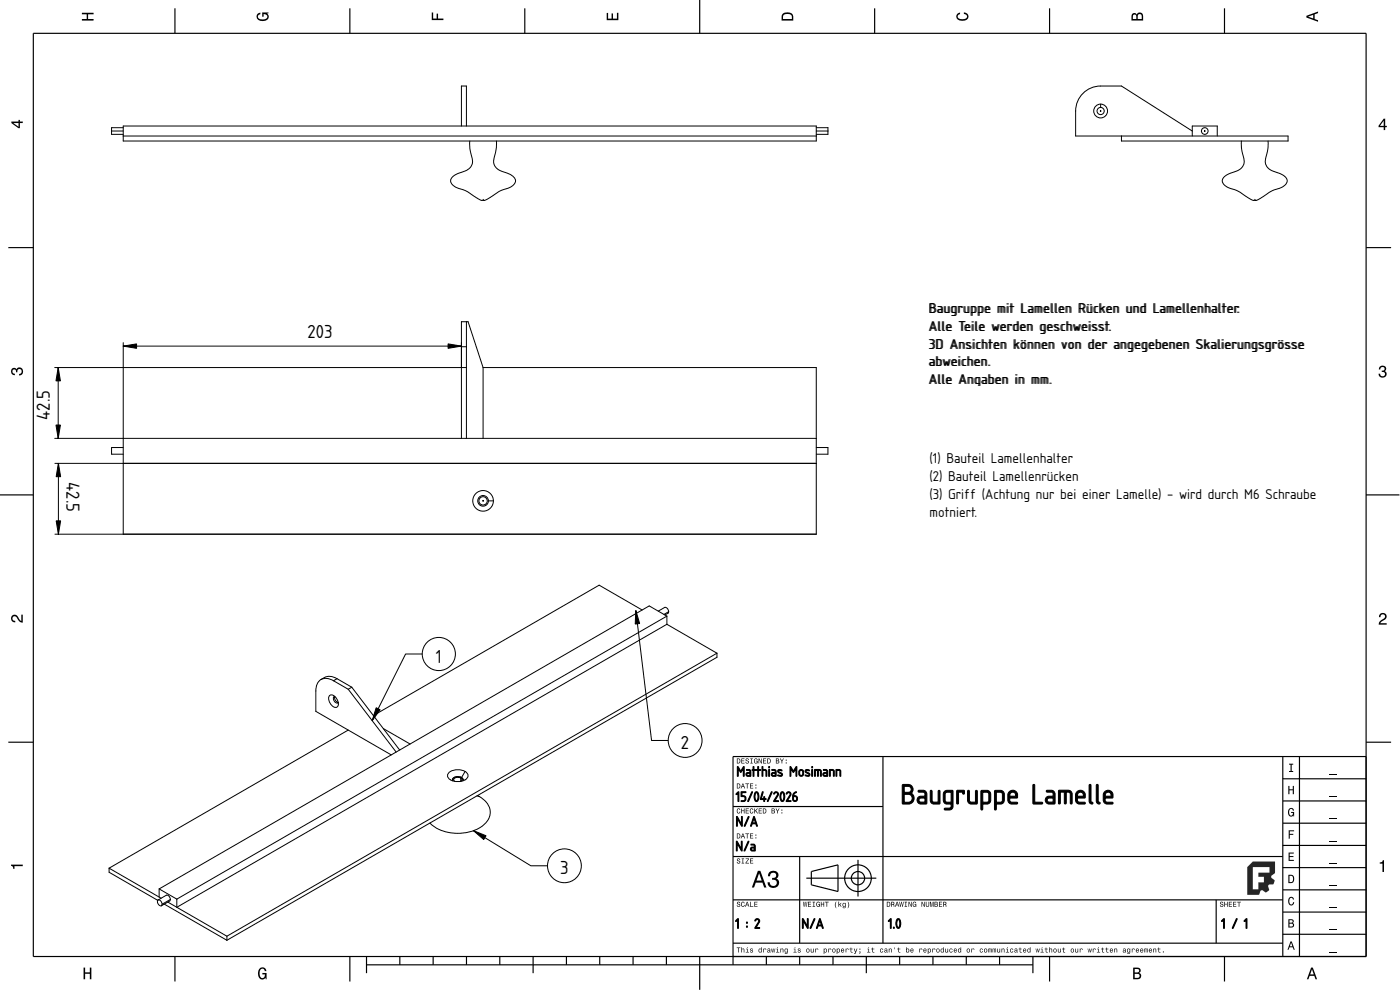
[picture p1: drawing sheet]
<svg xmlns="http://www.w3.org/2000/svg" width="420mm" height="297mm" viewBox="0 0 420 297" stroke-linecap="round" stroke-linejoin="round" font-family="sans-serif">
<defs><g id="words">
<g font-size="5.3">
<text x="92.3" y="101.4">203</text>
<text x="15" y="125.9" transform="rotate(-90 15 125.9)">42.5</text>
<text x="20" y="144.7" transform="rotate(90 20 144.7)">42.5</text>
<text x="130.8" y="198.8">1</text>
<text x="204.4" y="224.8">2</text>
<text x="168.1" y="262.4">3</text>
</g>
<g font-size="4">
<text x="278.6" y="93.9">Baugruppe mit LLaamellen Rücken uunndd LLaamellenhalter..</text>
<text x="278.9" y="93.9">Baugruppe mit</text>
<text x="310.5" y="93.9">mellen Rücken</text>
<text x="350.2" y="93.9">mellenhalter</text>
<text x="278.6" y="99.2">Alle Teile werden</text>
<text x="278.9" y="99.2">Alle Teile werden ggeesscchhweisst.</text>
<text x="322.1" y="99.2">weisst.</text>
<text x="278.6" y="104.6">3D Ansichten kköönnnneenn vvoonn ddeerr aannggeeggeebbeenneenn Skalierungsgrösse</text>
<text x="278.9" y="104.6">3D Ansichten</text>
<text x="359.1" y="104.6">Skalierungsgrösse</text>
<text x="278.6" y="110">abweichen.</text>
<text x="278.6" y="115.3">Alle Angaben iinn mm.</text>
<text x="278.9" y="115.3">Alle Angaben</text>
<text x="309.6" y="115.3">mm.</text>
<text x="278.9" y="139">(1) Bauteil Lamellenhalter</text>
<text x="278.9" y="144.4">(2) Bauteil Lamellenrücken</text>
<text x="278.9" y="149.8">(3) Griff (Achtung nur bei einer Lamelle) - wird durch M6 Schraube</text>
<text x="278.9" y="155.1">motniert.</text>
</g>
</g></defs>
<g fill="none" stroke="#000" stroke-width=".35">
<path d="M10 10h400v277h-400zM52.5 2.5v7.5M105 2.5v7.5M157.5 2.5v7.5M210 0v10M262.5 2.5v7.5M315 2.5v7.5M367.5 2.5v7.5M2.5 74.3h7.5M410 74.3h7.5M0 148.5h10M410 148.5h10"/>
<path d="M2.5 222.7h7.5M265 227v56M385 233.7h25M385 227v60M390 227v60M410 222.7h7.5M410 227h-190v62.5M220 257h165M220 242h45M240 257v26M257.5 258v11M385 253.7h25"/>
<path d="M385 247h25M385 240.3h25M220 270h165M242 263.5h21M243.5 261.5l8-2v8l-8-2zM365 270v13M385 273.7h25M385 267h25M385 260.3h25M52.5 287v7.5M105 287v7.5M110 289.5h200"/>
<path d="M110 287v5M120 287v2.5M130 287v2.5M140 287v2.5M150 287v2.5M160 287v5M170 287v2.5M180 287v2.5M190 287v2.5M200 287v2.5M210 287v10M220 283h165"/>
<path d="M230 287v2.5M240 287v2.5M250 287v2.5M260 287v5M270 287v2.5M280 287v2.5M290 287v2.5M300 287v2.5M310 287v5M315 287v7.5M367.5 287v7.5M385 280.3h25"/>
<circle cx="257.5" cy="263.5" r="4"/>
<circle cx="257.5" cy="263.5" r="2"/>
</g>
<g fill="#000">
<path d="M24.6 3.8h3.5v.5h-1.7v1.4h1.7v.5h-3.5v-.5h1.4v-1.4h-1.4z" fill-rule="evenodd"/>
<path d="M77.3 4.2l.8-.4v.5l-.3 .1a.68 .68 0 0 0-.4 .6 .68 .68 0 0 0 .4 .6 1.68 1.68 0 0 0 2.4-.6 .92 .92 0 0 0-1.1-.8v.8h-.4v-1.3h1.9v.3l-.5 .1 .4 .4a1.19 1.19 0 0 1-.9 1.7 1.9 1.9 0 0 1-2.6-1.3z" fill-rule="evenodd"/>
<path d="M129.6 3.8h.4v1.8h1v-1.5h.5v1.5h1.6v.4h-3.5z" fill-rule="evenodd"/>
<path d="M182.1 3.9h.4v1.7h1v-1.6h.5v1.6h1.2v-1.8h.4v2.3h-3.5z" fill-rule="evenodd"/>
<path d="M235 4a2.19 2.19 0 0 0-.4 2.2h3.5v-1.2a1.92 1.92 0 0 0-3.1-1zM235.3 4.4l.4-.2a1.44 1.44 0 0 1 2 .8v.7h-2.7l.1-1z" fill-rule="evenodd"/>
<path d="M287.3 4.2l.8-.4v.4l-.3 .1a.66 .66 0 0 0-.4 .6 .66 .66 0 0 0 .4 .6l.4 .2a1.59 1.59 0 0 0 2-.7 .9 .9 0 0 0-.9-.8v-.5a1.24 1.24 0 0 1 1.3 1.1 1.24 1.24 0 0 1-1 1.4 1.93 1.93 0 0 1-2.6-1.2z" fill-rule="evenodd"/>
<path d="M339.8 4.2l-.2 2h3.5v-1.4a.98 .98 0 0 0-.8-1 .98 .98 0 0 0-1.1 .6 .84 .84 0 0 0-1.4-.2zM340.1 4.5l.4-.1 .4 .1 .1 1.2h-1zM341.6 4.4l.4-.2a.57 .57 0 0 1 .7 .7v.8h-1.3z" fill-rule="evenodd"/>
<path d="M392.1 4.7v.6l3.5 1.2v-.4l-1.1-.4v-1.4l1.1-.4v-.4zM392.6 5l1.5-.5v1z" fill-rule="evenodd"/>
<path d="M3.4 36.5v.4l2.1 1.6h.5v-1.6h.8v-.4h-.8v-.5h-.4v.5zM4 36.9h1.6v1.1z" fill-rule="evenodd"/>
<path d="M415.3 35.6l-1.6 2.1v.5h1.6v.8h.4v-.8h.5v-.4h-.5v-2.2zM415.3 36.2v1.6h-1.1z" fill-rule="evenodd"/>
<path d="M3.6 110.6a.86 .86 0 0 1 1.4 .2 1.12 1.12 0 0 1 1.5-.4 1.12 1.12 0 0 1 .3 1.6l-.5 .6-.6 .1v-.5a.72 .72 0 0 0 .9-.7 .72 .72 0 0 0-.8-.7 .72 .72 0 0 0-.6 .9h-.4a.62 .62 0 0 0-.4-.8 .62 .62 0 0 0-.8 .4 .62 .62 0 0 0 .5 .8h.4l-.1 .5a1.17 1.17 0 0 1-1-.7 1.17 1.17 0 0 1 .2-1.3z" fill-rule="evenodd"/>
<path d="M414.1 110a1.01 1.01 0 0 1 1.5-.2 1.01 1.01 0 0 1 0 1.5 1.12 1.12 0 0 1 .4 1.6 1.12 1.12 0 0 1-1.6 .3l-.6-.6-.1-.5h.5a.72 .72 0 0 0 .6 .9 .72 .72 0 0 0 .8-.8 .72 .72 0 0 0-.9-.6v-.4a.62 .62 0 0 0 .8-.4 .62 .62 0 0 0-.5-.8 .62 .62 0 0 0-.7 .5l-.1 .4h-.4z" fill-rule="evenodd"/>
<path d="M3.6 184.7a1.22 1.22 0 0 1 2 .8l.8 .8v-1.9h.4v2.4a2.76 2.76 0 0 1-2-1.8 .69 .69 0 0 0-1.1 .5 .69 .69 0 0 0 .9 .8v.4a1.18 1.18 0 0 1-1.2-.6 1.18 1.18 0 0 1 .2-1.4z" fill-rule="evenodd"/>
<path d="M414.2 184.2a1.18 1.18 0 0 1 1.9 .3 1.18 1.18 0 0 1-1 1.7l-.8 .8h1.9v.4h-2.4a2.76 2.76 0 0 1 1.8-2 .69 .69 0 0 0-.5-1.1 .69 .69 0 0 0-.8 .9h-.5z" fill-rule="evenodd"/>
<path d="M221.1 227.6v1.5h.5a.77 .77 0 0 0 .6-.8 .77 .77 0 0 0-.6-.7zM221.3 227.8a.58 .58 0 0 1 .7 .5 .58 .58 0 0 1-.7 .6zM222.5 227.6v1.5h.9v-.2h-.7v-.5h.7v-.2h-.7v-.4h.7v-.2zM223.9 227.7a.6 .6 0 0 0 0 .6 .6 .6 0 0 0 .7 .2 .33 .33 0 0 1-.4 .5 .33 .33 0 0 1-.3-.4h-.2a.54 .54 0 0 0 .6 .6 .54 .54 0 0 0 .5-.7 .54 .54 0 0 0-.8-.4 .28 .28 0 0 1 .2-.4 .28 .28 0 0 1 .3 .3h.2v-.2l-.3-.2zM225.2 227.6v.2h.2v1.1h-.2v.2h.7v-.2h-.3v-1.1h.3v-.2zM226.4 227.7a.72 .72 0 0 0-.2 1 .72 .72 0 0 0 1 .3l.2 .1v-.8h-.6v.1h.4l-.2 .5a.52 .52 0 0 1-.6-.6 .52 .52 0 0 1 .7-.4l.3 .1-.3-.4zM227.7 227.6v1.5h.1v-1.3l.6 1.3h.2v-1.5h-.1v1.2l-.6-1.2zM229 227.6v1.5h.9v-.2h-.7v-.5h.7v-.2h-.7v-.4h.7v-.2zM230.3 227.6v1.5h.5a.77 .77 0 0 0 .5-.8 .77 .77 0 0 0-.5-.7zM230.5 227.8a.58 .58 0 0 1 .6 .5 .58 .58 0 0 1-.6 .6zM232.9 227.6v1.5h.5a.42 .42 0 0 0 .5-.3 .42 .42 0 0 0-.3-.5l.2-.2-.1-.4zM233.1 227.8h.3a.23 .23 0 0 1 .2 .2 .23 .23 0 0 1-.3 .2h-.2zM233.1 228.4h.3a.26 .26 0 0 1 .3 .2 .26 .26 0 0 1-.3 .3h-.3zM234.1 227.6l.5 .9v.6h.2v-.6l.5-.9h-.3l-.3 .7-.4-.7zM235.8 228.7v.4h.3v-.4zM235.8 227.9v.3h.3v-.3z" fill-rule="evenodd"/>
<path d="M221.1 235.1v1.5h.5a.77 .77 0 0 0 .6-.8 .77 .77 0 0 0-.6-.7zM221.3 235.3a.58 .58 0 0 1 .7 .5 .58 .58 0 0 1-.7 .6zM222.8 235.1l-.5 1.5h.2l.1-.5h.6l.2 .5h.2l-.5-1.5zM222.9 235.3l.3 .6h-.5zM223.7 235.1v.2h.4v1.3h.2v-1.3h.5v-.2zM225.1 235.1v1.5h.9v-.2h-.7v-.5h.7v-.2h-.7v-.4h.7v-.2zM226.7 236.2v.4h.3v-.4zM226.7 235.4v.3h.3v-.3z" fill-rule="evenodd"/>
<path d="M386.6 235.8h.4v1h1v-1h.3v2.5h-.3v-1.2h-1v1.2h-.4z" fill-rule="evenodd"/>
<path d="M386.9 229.1h1.2v.3h-.5v1.9h.5v.3h-1.2v-.3h.4v-1.9h-.4z" fill-rule="evenodd"/>
<path d="M3.3 259.4h3.5v.5h-2.5v.8h-.3a.77 .77 0 0 0-.7-.9z" fill-rule="evenodd"/>
<path d="M221.3 257.7a.6 .6 0 0 0 0 .6 .6 .6 0 0 0 .7 .3 .33 .33 0 0 1-.4 .4 .33 .33 0 0 1-.3-.4h-.2a.54 .54 0 0 0 .6 .6 .54 .54 0 0 0 .5-.7 .54 .54 0 0 0-.8-.4 .28 .28 0 0 1 .2-.4 .28 .28 0 0 1 .3 .3h.2v-.2l-.3-.2zM222.6 257.6v.2h.2v1.1h-.2v.2h.7v-.2h-.3v-1.1h.3v-.2zM223.8 257.6v.2h.8l-.9 1.3h1.1v-.2h-.9l.9-1.3zM225.1 257.6v1.5h.9v-.2h-.7v-.5h.7v-.2h-.7v-.4h.7v-.2z" fill-rule="evenodd"/>
<path d="M221.1 250.1v1.5h.5a.77 .77 0 0 0 .6-.8 .77 .77 0 0 0-.6-.7zM221.3 250.3a.58 .58 0 0 1 .7 .5 .58 .58 0 0 1-.7 .6zM222.8 250.1l-.5 1.5h.2l.1-.5h.6l.2 .5h.2l-.5-1.5zM222.9 250.3l.3 .6h-.5zM223.7 250.1v.2h.4v1.3h.2v-1.3h.5v-.2zM225.1 250.1v1.5h.9v-.2h-.7v-.5h.7v-.2h-.7v-.4h.7v-.2zM226.7 251.2v.4h.3v-.4zM226.7 250.4v.3h.3v-.3z" fill-rule="evenodd"/>
<path d="M221.3 242.7a.72 .72 0 0 0-.2 1 .72 .72 0 0 0 .9 .3l.2-.5-.4 .4a.56 .56 0 0 1-.5-.6 .56 .56 0 0 1 .6-.5l.3 .2-.4-.4zM222.4 242.6v1.5h.2v-.7h.6v.7h.2v-1.5h-.2v.6h-.6v-.6zM223.8 242.6v1.5h.9v-.2h-.7v-.5h.7v-.2h-.7v-.4h.7v-.2zM225.2 242.7a.72 .72 0 0 0-.2 1 .72 .72 0 0 0 .9 .3l.2-.5-.4 .4a.56 .56 0 0 1-.5-.6 .56 .56 0 0 1 .6-.5l.3 .2-.4-.4zM226.4 242.6v1.5h.2l.2-.8 .5 .8h.2l-.6-.9 .6-.6h-.3l-.6 .7v-.7zM227.7 242.6v1.5h.9v-.2h-.7v-.5h.7v-.2h-.7v-.4h.7v-.2zM228.9 242.6v1.5h.5a.77 .77 0 0 0 .6-.8 .77 .77 0 0 0-.6-.7zM229.1 242.7a.58 .58 0 0 1 .7 .6 .58 .58 0 0 1-.7 .6zM231.6 242.6v1.5h.5a.42 .42 0 0 0 .5-.3 .42 .42 0 0 0-.3-.5l.2-.3-.1-.3zM231.7 242.7h.4a.23 .23 0 0 1 .2 .3 .23 .23 0 0 1-.3 .2h-.3zM231.7 243.4h.4a.26 .26 0 0 1 .3 .2 .26 .26 0 0 1-.3 .3h-.4zM232.7 242.6l.6 .9v.6h.2v-.6l.5-.9h-.3l-.3 .7-.4-.7zM234.5 243.7v.4h.3v-.4zM234.5 242.9v.3h.3v-.3z" fill-rule="evenodd"/>
<path d="M386.7 255.8h1.6v.3h-1.2v.8h1.1v.3h-1.1v.8h1.2v.3h-1.6z" fill-rule="evenodd"/>
<path d="M386.7 249.1h1.7v.3h-1.3v.8h1v.3h-1v1.1h-.4z" fill-rule="evenodd"/>
<path d="M386.8 242.8a.85 .85 0 0 1 .9-.4 .85 .85 0 0 1 .7 .8h-.4l-.3-.5a1.04 1.04 0 0 0-.9 .9 1.04 1.04 0 0 0 .7 1.1l.4-.2 .1-.6h-.5v-.3h.9v1.4l-.3-.4-.4 .4a1.2 1.2 0 0 1-1.1-1.8z" fill-rule="evenodd"/>
<path d="M221.3 270.7a.6 .6 0 0 0 0 .6 .6 .6 0 0 0 .7 .3 .33 .33 0 0 1-.4 .4 .33 .33 0 0 1-.3-.4h-.2a.54 .54 0 0 0 .6 .6 .54 .54 0 0 0 .5-.7 .54 .54 0 0 0-.8-.4 .28 .28 0 0 1 .2-.4 .28 .28 0 0 1 .3 .3h.2v-.2l-.3-.2zM222.6 270.7a.72 .72 0 0 0-.2 1 .72 .72 0 0 0 .9 .3l.2-.5-.4 .4a.56 .56 0 0 1-.5-.6 .56 .56 0 0 1 .6-.5l.3 .2-.4-.4zM224.1 270.6l-.5 1.5h.2l.1-.5h.6l.2 .5h.2l-.5-1.5zM224.2 270.8l.3 .7h-.5zM225.1 270.6v1.5h1v-.2h-.8v-1.3zM226.4 270.6v1.5h.9v-.2h-.7v-.5h.7v-.2h-.7v-.4h.7v-.2z" fill-rule="evenodd"/>
<path d="M227.5 261.3l-1.9 5h.7l.5-1.5h2l.5 1.5h.7l-1.8-5zM227.8 262l.8 2.2h-1.5zM230.9 261.7l-.4 1.2h.6a.88 .88 0 0 1 .5-1.1 .88 .88 0 0 1 1.1 .4 .88 .88 0 0 1-.3 1.2h-.7v.6a1.03 1.03 0 0 1 1.4 .6 1.03 1.03 0 0 1-.7 1.3 1.03 1.03 0 0 1-1.3-.7l-.1-.5h-.7a1.68 1.68 0 0 0 2.2 1.7 1.68 1.68 0 0 0 .9-2.6l-.4-.2a1.29 1.29 0 0 0 .5-1.6 1.29 1.29 0 0 0-1.5-.7z" fill-rule="evenodd"/>
<path d="M241 270.6l.2 1.5h.2l.2-1.3 .3 1.3h.1l.3-1.5h-.2l-.2 1.2-.2-1.2h-.2l-.2 1.2-.2-1.2zM242.5 270.6v1.5h.9v-.2h-.7v-.5h.7v-.2h-.7v-.4h.7v-.2zM243.9 270.6v.2h.2v1.1h-.2v.2h.7v-.2h-.3v-1.1h.3v-.2zM245.1 270.7a.72 .72 0 0 0-.2 1 .72 .72 0 0 0 1 .3l.2 .1v-.8h-.6v.1h.4l-.2 .5a.52 .52 0 0 1-.6-.6 .52 .52 0 0 1 .7-.4l.3 .1-.3-.4zM246.3 270.6v1.5h.2v-.7h.6v.7h.2v-1.5h-.2v.6h-.6v-.6zM247.6 270.6v.2h.4v1.3h.2v-1.3h.5v-.2zM250.9 270.5a1.35 1.35 0 0 0 .1 2 1.84 1.84 0 0 1 0-2zM251.6 270.5v1.6h.2l.2-.6 .4 .6h.2l-.5-.8 .5-.4-.8 .5v-.9zM253 271a.55 .55 0 0 0-.2 .8 .55 .55 0 0 0 .8 .1 .41 .41 0 0 1-.2 .4 .41 .41 0 0 1-.5-.1 .47 .47 0 0 0 .5 .3 .47 .47 0 0 0 .4-.5v-1.1l-.2 .2-.3-.2zM253.1 271.2l.1-.1a.39 .39 0 0 1 .4 .4 .39 .39 0 0 1-.5 .3zM254.4 270.5a1.85 1.85 0 0 1 0 2 1.22 1.22 0 0 0 0-2z" fill-rule="evenodd"/>
<path d="M266.1 270.6v1.5h.5a.77 .77 0 0 0 .6-.8 .77 .77 0 0 0-.6-.7zM266.3 270.8a.58 .58 0 0 1 .7 .5 .58 .58 0 0 1-.7 .6zM267.5 270.6v1.5h.2v-.7a.45 .45 0 0 1 .5 .2 .45 .45 0 0 1 0 .5l.3-.1-.3-.7a.42 .42 0 0 0 .2-.4 .42 .42 0 0 0-.4-.3zM267.7 270.8h.2a.26 .26 0 0 1 .3 .2 .26 .26 0 0 1-.3 .3h-.2zM269.1 270.6l-.5 1.5h.2l.1-.5h.6l.2 .5h.2l-.5-1.5zM269.2 270.8l.3 .6h-.5zM269.9 270.6l.2 1.5h.2l.2-1.3 .3 1.3h.1l.3-1.5h-.2l-.1 1.2-.3-1.2h-.1l-.3 1.2-.1-1.2zM271.5 270.6v.2h.2v1.1h-.2v.2h.7v-.2h-.3v-1.1h.3v-.2zM272.7 270.6v1.5h.1v-1.3l.6 1.3h.2v-1.5h-.1v1.2l-.6-1.2zM274 270.7a.72 .72 0 0 0-.2 1 .72 .72 0 0 0 1 .3l.2 .1v-.8h-.6v.1h.4l-.2 .5a.52 .52 0 0 1-.6-.6 .52 .52 0 0 1 .7-.4l.3 .1-.3-.4zM276.6 270.6v1.5h.1v-1.3l.6 1.3h.2v-1.5h-.1v1.2l-.6-1.2zM277.8 270.6v.9a.52 .52 0 0 0 .6 .6 .52 .52 0 0 0 .5-.6v-.9h-.2v.9a.33 .33 0 0 1-.3 .4 .33 .33 0 0 1-.4-.4v-.9zM279.1 270.6v1.5h.2v-1.4l.3 1.4h.1l.3-1.4v1.4h.2v-1.5h-.3l-.2 1.3-.3-1.3zM280.5 270.6v1.5h.5a.42 .42 0 0 0 .5-.3 .42 .42 0 0 0-.3-.5l.2-.2-.1-.4zM280.7 270.8h.3a.23 .23 0 0 1 .2 .2 .23 .23 0 0 1-.3 .2h-.2zM280.7 271.4h.3a.26 .26 0 0 1 .3 .2 .26 .26 0 0 1-.3 .3h-.3zM281.8 270.6v1.5h1v-.2h-.8v-.5h.7v-.2h-.7v-.4h.7v-.2zM283.1 270.6v1.5h.2v-.7a.45 .45 0 0 1 .5 .2 .45 .45 0 0 1 .1 .5l.2-.1-.3-.7a.42 .42 0 0 0 .2-.4 .42 .42 0 0 0-.4-.3zM283.3 270.8h.2a.26 .26 0 0 1 .3 .2 .26 .26 0 0 1-.3 .3h-.2z" fill-rule="evenodd"/>
<path d="M366.3 270.7a.6 .6 0 0 0 0 .6 .6 .6 0 0 0 .7 .3 .33 .33 0 0 1-.4 .4 .33 .33 0 0 1-.3-.4h-.2a.54 .54 0 0 0 .6 .6 .54 .54 0 0 0 .5-.7 .54 .54 0 0 0-.8-.4 .28 .28 0 0 1 .2-.4 .28 .28 0 0 1 .3 .3h.2v-.2l-.3-.2zM367.4 270.6v1.5h.2v-.7h.6v.7h.2v-1.5h-.2v.6h-.6v-.6zM368.8 270.6v1.5h.9v-.2h-.7v-.5h.7v-.2h-.7v-.4h.7v-.2zM370.1 270.6v1.5h.9v-.2h-.7v-.5h.7v-.2h-.7v-.4h.7v-.2zM371.3 270.6v.2h.4v1.3h.2v-1.3h.5v-.2z" fill-rule="evenodd"/>
<path d="M386.7 262.5v2.5h.8a1.28 1.28 0 0 0 1-1.3 1.28 1.28 0 0 0-1-1.2zM387 262.8a.96 .96 0 0 1 1.1 .9 .96 .96 0 0 1-1.1 1z" fill-rule="evenodd"/>
<path d="M386.7 275.8v2.5h.9a.7 .7 0 0 0 .8-.5 .7 .7 0 0 0-.5-.8l.4-.6a.62 .62 0 0 0-.8-.6zM387 276.1h.5a.38 .38 0 0 1 .4 .4 .38 .38 0 0 1-.4 .3h-.5zM387 277.1h.5a.44 .44 0 0 1 .5 .5 .44 .44 0 0 1-.4 .4h-.6z" fill-rule="evenodd"/>
<path d="M386.8 269.4a.85 .85 0 0 1 1-.3 .85 .85 0 0 1 .6 .8h-.4l-.3-.5a1.05 1.05 0 0 0-.8 .9 1.05 1.05 0 0 0 .6 1.1l.4-.2 .2-.5h.3a.89 .89 0 0 1-.7 1 .89 .89 0 0 1-1-.8z" fill-rule="evenodd"/>
<path d="M414.1 258.8a.77 .77 0 0 0 .9-.7h.4v3.5h-.5v-2.5h-.8z" fill-rule="evenodd"/>
<path d="M25.1 290.3h.4v1.4h1.5v-1.4h.4v3.5h-.4v-1.6h-1.5v1.6h-.4z" fill-rule="evenodd"/>
<path d="M77.8 290.7a1.19 1.19 0 0 1 1.3-.4 1.19 1.19 0 0 1 .9 1.1h-.5l-.1-.3a.68 .68 0 0 0-.6-.5 .68 .68 0 0 0-.7 .4 1.68 1.68 0 0 0 .6 2.5 .92 .92 0 0 0 .8-1.1h-.8v-.5h1.3v1.9h-.2l-.1-.5-.4 .5a1.19 1.19 0 0 1-1.8-1v-1.5z" fill-rule="evenodd"/>
<path d="M221.1 284.3v.2h.4v1.3h.2v-1.3h.5v-.2zM222.5 284.2v1.6h.2v-.8l.3-.3 .2 .2v.9h.2v-.8a.38 .38 0 0 0-.3-.4 .38 .38 0 0 0-.4 .2v-.6zM223.9 284.7l.3 .1v.8l-.4 .2h1l-.4-.2v-.9zM224.2 284.2l.2 .2zM225.2 284.7v.4l.6 .3a.26 .26 0 0 1-.2 .3 .26 .26 0 0 1-.3-.3h-.2a.42 .42 0 0 0 .6 .4 .42 .42 0 0 0 .1-.7l-.5-.2 .2-.2 .5 .2-.1-.2zM227.8 284.7a.54 .54 0 0 0-.2 .8 .54 .54 0 0 0 .8 .1l.2 .2v-1.6h-.2v.6l-.3-.2zM227.9 284.9l.1-.1a.39 .39 0 0 1 .4 .4 .39 .39 0 0 1-.5 .3zM229.1 284.6v1.2h.2v-1l.7 .2a.38 .38 0 0 0-.3-.4 .38 .38 0 0 0-.5 .2zM230.4 284.7l-.1 .3 .5-.2 .1 .3a.42 .42 0 0 0-.6 .1 .42 .42 0 0 0 .3 .6l.7-.2-.2-.9zM230.5 285.4a.25 .25 0 0 1 .5 0 .25 .25 0 0 1-.5 0zM231.4 284.6l.3 1.2h.2l.2-1 .1 1h.2l.3-1.2h-.2l-.2 1-.2-1h-.1l-.2 1-.2-1zM233 284.7l.3 .1v.8l-.4 .2h1l-.4-.2v-.9zM233.3 284.2l.2 .2zM234.2 284.6v1.2h.2v-.8l.3-.3 .2 .2v.9h.2v-.8a.38 .38 0 0 0-.3-.4 .38 .38 0 0 0-.4 .2zM235.6 284.7a.55 .55 0 0 0-.2 .8 .55 .55 0 0 0 .8 .1 .41 .41 0 0 1-.2 .5 .41 .41 0 0 1-.5-.2 .47 .47 0 0 0 .5 .3 .47 .47 0 0 0 .4-.5v-1.1l-.2 .2-.3-.2zM235.7 284.9l.1-.1a.39 .39 0 0 1 .4 .4 .39 .39 0 0 1-.5 .3zM238.2 284.7l.3 .1v.8l-.4 .2h1l-.4-.2v-.9zM238.5 284.2l.2 .2zM239.5 284.7v.4l.6 .3a.26 .26 0 0 1-.2 .3 .26 .26 0 0 1-.3-.3h-.2a.42 .42 0 0 0 .6 .4 .42 .42 0 0 0 .1-.7l-.5-.2 .3-.2 .4 .2-.1-.2zM242 285.2a.57 .57 0 0 0 1.1 0 .57 .57 0 0 0-1.1 0zM242.2 284.9l.1-.1a.4 .4 0 0 1 .5 .4 .4 .4 0 0 1-.6 .3zM243.3 284.6v.8a.38 .38 0 0 0 .3 .4 .38 .38 0 0 0 .4-.2l.2 .2v-1.2h-.2v.8l-.3 .2-.2-.1v-.9zM244.7 284.6v1.2h.2l.1-1 .6 .2a.38 .38 0 0 0-.3-.4 .38 .38 0 0 0-.4 .2zM247.2 284.6v1.6h.2l.1-.5a.53 .53 0 0 0 .7-.5 .53 .53 0 0 0-.8-.4zM247.5 284.9l.1-.1a.39 .39 0 0 1 .4 .4 .39 .39 0 0 1-.5 .3zM248.6 284.6v1.2h.2l.1-1 .6 .2a.38 .38 0 0 0-.3-.4 .38 .38 0 0 0-.4 .2zM249.8 285.2a.57 .57 0 0 0 1.1 0 .57 .57 0 0 0-1.1 0zM250 284.9l.1-.1a.4 .4 0 0 1 .5 .4 .4 .4 0 0 1-.6 .3zM251.1 284.6v1.6h.2l.1-.5a.53 .53 0 0 0 .7-.5 .53 .53 0 0 0-.8-.4zM251.4 284.9l.1-.1a.39 .39 0 0 1 .4 .4 .39 .39 0 0 1-.5 .3zM252.5 284.7a.57 .57 0 0 0-.1 .9 .57 .57 0 0 0 .9 0v-.2l-.5 .2-.2-.3h.7l-.1-.6-.3-.1zM252.7 284.8h.3l.2 .3h-.6zM253.8 284.6v1.2h.2l.1-1 .6 .2a.38 .38 0 0 0-.3-.4 .38 .38 0 0 0-.4 .2zM255.3 284.3v.4l-.4 .1h.4l.1 .9 .5 .1-.4-.4v-.6h.4v-.1h-.4v-.4zM256.2 284.6l.5 1.2-.4 .4h.3l.7-1.6h-.2l-.3 1-.4-1zM257.9 284.6v.3h.3v-.3zM257.9 285.5l.2 .3-.2 .4 .3-.4v-.3zM260.3 284.7l.3 .1v.8l-.4 .2h1l-.4-.2v-.9zM260.6 284.2l.2 .2zM261.8 284.3v.4l-.3 .1h.3l.1 .9 .5 .1-.4-.4v-.6h.4v-.1h-.4v-.4zM264.2 284.7a.57 .57 0 0 0 0 .9 .57 .57 0 0 0 .8 0l-.1-.2a.32 .32 0 0 1-.5 0 .32 .32 0 0 1 0-.4 .32 .32 0 0 1 .5 0h.2l-.3-.4zM265.6 284.7l-.2 .3 .6-.2 .1 .3a.42 .42 0 0 0-.7 .1 .42 .42 0 0 0 .3 .6l.7-.2-.2-.9zM265.6 285.4a.25 .25 0 0 1 .5 0 .25 .25 0 0 1-.5 0zM266.7 284.6v1.2h.2v-.8l.3-.3 .2 .2v.9h.2v-.8a.38 .38 0 0 0-.2-.4 .38 .38 0 0 0-.5 .2zM268.4 284.2l.2 .6zM269.6 284.3v.4l-.3 .1h.3l.1 .9 .5 .1-.4-.4v-.6h.4v-.1h-.4v-.4zM271.9 284.2v1.6l.2-.2a.5 .5 0 0 0 .8-.4 .5 .5 0 0 0-.8-.4v-.6zM272.2 284.9l.1-.1a.39 .39 0 0 1 .4 .4 .39 .39 0 0 1-.5 .3zM273.3 284.7a.57 .57 0 0 0-.1 .9 .57 .57 0 0 0 .9 0v-.2l-.5 .2-.2-.3h.8l-.2-.6-.3-.1zM273.5 284.8h.3l.2 .3h-.6zM275.9 284.6v1.2h.2l.1-1 .6 .2a.38 .38 0 0 0-.3-.4 .38 .38 0 0 0-.4 .2zM277.2 284.7a.57 .57 0 0 0 0 .9 .57 .57 0 0 0 .8 0l.1-.2-.6 .2-.2-.3h.8l-.2-.6-.3-.1zM277.4 284.8h.3l.2 .3h-.6zM278.4 284.6v1.6h.2l.1-.5a.53 .53 0 0 0 .8-.5 .53 .53 0 0 0-.9-.4zM278.7 284.9l.1-.1a.39 .39 0 0 1 .4 .4 .39 .39 0 0 1-.5 .3zM279.8 284.6v1.2h.2l.1-1 .6 .2a.38 .38 0 0 0-.3-.4 .38 .38 0 0 0-.4 .2zM281 285.2a.57 .57 0 0 0 1.1 0 .57 .57 0 0 0-1.1 0zM281.3 284.9l.1-.1a.4 .4 0 0 1 .4 .4 .4 .4 0 0 1-.5 .3zM282.4 284.7a.54 .54 0 0 0-.1 .8 .54 .54 0 0 0 .8 .1l.1 .2v-1.6h-.1v.6l-.4-.2zM282.6 284.9v-.1a.39 .39 0 0 1 .5 .4 .39 .39 0 0 1-.5 .3zM283.6 284.6v.8a.38 .38 0 0 0 .3 .4 .38 .38 0 0 0 .5-.2l.1 .2v-1.2h-.1l-.1 .8-.3 .2-.2-.1v-.9zM285 284.7a.57 .57 0 0 0 0 .9 .57 .57 0 0 0 .8 0l-.1-.2a.32 .32 0 0 1-.5 0 .32 .32 0 0 1 0-.4 .32 .32 0 0 1 .5 0h.2l-.3-.4zM286.3 284.7a.57 .57 0 0 0 0 .9 .57 .57 0 0 0 .8 0l.1-.2-.6 .2-.2-.3h.8l-.2-.6-.3-.1zM286.5 284.8h.3l.2 .3h-.6zM287.6 284.7a.54 .54 0 0 0-.1 .8 .54 .54 0 0 0 .8 .1l.2 .2v-1.6h-.2v.6l-.4-.2zM287.8 284.9v-.1a.39 .39 0 0 1 .5 .4 .39 .39 0 0 1-.5 .3zM290.1 285.2a.57 .57 0 0 0 1.1 0 .57 .57 0 0 0-1.1 0zM290.4 284.9l.1-.1a.4 .4 0 0 1 .4 .4 .4 .4 0 0 1-.5 .3zM291.5 284.6v1.2h.2l.1-1 .6 .2a.38 .38 0 0 0-.3-.4 .38 .38 0 0 0-.4 .2zM294.2 284.7a.57 .57 0 0 0-.1 .9 .57 .57 0 0 0 .8 0l-.1-.2a.32 .32 0 0 1-.5 0 .32 .32 0 0 1 0-.4 .32 .32 0 0 1 .5 0h.2l-.3-.4zM295.3 285.2a.57 .57 0 0 0 1.1 0 .57 .57 0 0 0-1.1 0zM295.6 284.9l.1-.1a.4 .4 0 0 1 .4 .4 .4 .4 0 0 1-.5 .3zM296.6 284.6v1.2h.2l.1-1.1 .1 1.1h.2l.2-1.1 .1 1.1h.1l-.1-1.2zM297.9 284.6v1.2h.2l.1-1.1 .1 1.1h.2l.2-1.1 .1 1.1h.1l-.1-1.2zM299.3 284.6v.8a.38 .38 0 0 0 .2 .4 .38 .38 0 0 0 .5-.2l.2 .2v-1.2h-.2l-.1 .8-.2 .2-.2-.1-.1-.9zM300.6 284.6v1.2h.2v-.8l.3-.3 .2 .2v.9h.2v-.8a.38 .38 0 0 0-.3-.4 .38 .38 0 0 0-.5 .2zM302 284.7l.3 .1v.8l-.4 .2h.9l-.4-.2v-.9zM302.3 284.2l.2 .2zM303.3 284.7a.57 .57 0 0 0-.1 .9 .57 .57 0 0 0 .9 0l-.2-.2a.32 .32 0 0 1-.5 0 .32 .32 0 0 1 0-.4 .32 .32 0 0 1 .5 0h.2l-.3-.4zM304.6 284.7l-.1 .3 .2-.2a.23 .23 0 0 1 .3-.1 .23 .23 0 0 1 .1 .4 .42 .42 0 0 0-.6 .1 .42 .42 0 0 0 .3 .6l.6-.2-.2-.9zM304.6 285.4a.25 .25 0 0 1 .5 0 .25 .25 0 0 1-.5 0zM306 284.3v.4l-.3 .1h.3l.1 .9 .5 .1-.4-.4v-.6h.4v-.1h-.4v-.4zM307.2 284.7a.57 .57 0 0 0-.1 .9 .57 .57 0 0 0 .8 0l.1-.2-.6 .2-.2-.3h.8l-.1-.6-.4-.1zM307.3 284.8h.3l.2 .3h-.6zM308.4 284.7a.54 .54 0 0 0-.1 .8 .54 .54 0 0 0 .8 .1l.2 .2v-1.6h-.2v.6l-.4-.2zM308.6 284.9l.1-.1a.39 .39 0 0 1 .4 .4 .39 .39 0 0 1-.5 .3zM310.8 284.6l.3 1.2h.1l.2-1 .2 1h.2l.3-1.2h-.2l-.2 1-.2-1h-.2l-.1 1-.2-1zM312.4 284.7l.3 .1v.8l-.4 .2h.9l-.3-.2v-.9zM312.7 284.2l.2 .2zM313.8 284.3v.4l-.3 .1h.3l.1 .9 .6 .1-.5-.4v-.6h.5v-.1h-.5v-.4zM314.9 284.2v1.6h.2v-.8l.3-.3 .2 .2v.9h.2v-.8a.38 .38 0 0 0-.3-.4 .38 .38 0 0 0-.4 .2v-.6zM316.1 285.2a.6 .6 0 0 0 1.2 0 .6 .6 0 0 0-1.2 0zM316.4 284.9l.1-.1a.4 .4 0 0 1 .4 .4 .4 .4 0 0 1-.5 .3zM317.5 284.6v.8a.38 .38 0 0 0 .2 .4 .38 .38 0 0 0 .5-.2l.2 .2v-1.2h-.2v.8l-.3 .2-.2-.1v-.9zM319 284.3v.4l-.3 .1h.3l.1 .9 .6 .1-.5-.4v-.6h.5v-.1h-.5v-.4zM321.3 285.2a.6 .6 0 0 0 1.2 0 .6 .6 0 0 0-1.2 0zM321.6 284.9l.1-.1a.4 .4 0 0 1 .4 .4 .4 .4 0 0 1-.5 .3zM322.7 284.6v.8a.38 .38 0 0 0 .2 .4 .38 .38 0 0 0 .5-.2l.2 .2v-1.2h-.2v.8l-.3 .2-.2-.1v-.9zM324.1 284.6v1.2h.1l.1-1 .7 .2a.38 .38 0 0 0-.3-.4 .38 .38 0 0 0-.5 .2zM326.4 284.6l.3 1.2h.2l.1-1 .2 1h.2l.3-1.2h-.2l-.2 1-.2-1h-.2l-.1 1-.2-1zM328 284.6v1.2h.1l.1-1 .7 .2a.38 .38 0 0 0-.3-.4 .38 .38 0 0 0-.5 .2zM329.3 284.7l.3 .1v.8l-.4 .2h1l-.4-.2v-.9zM329.6 284.2l.2 .2zM330.7 284.3v.4l-.3 .1h.3l.1 .9 .6 .1-.5-.4v-.6h.5v-.1h-.5v-.4zM332 284.3v.4l-.3 .1h.3l.1 .9 .6 .1-.5-.4v-.6h.5v-.1h-.5v-.4zM333.2 284.7a.57 .57 0 0 0-.1 .9 .57 .57 0 0 0 .8 0l.1-.2-.6 .2-.1-.3h.7l-.1-.6-.4-.1zM333.3 284.8h.4l.1 .3h-.5zM334.4 284.6v1.2h.2v-.8l.3-.3 .2 .2v.9h.2v-.8a.38 .38 0 0 0-.3-.4 .38 .38 0 0 0-.4 .2zM337.1 284.7l-.1 .3 .2-.2a.23 .23 0 0 1 .4-.1 .23 .23 0 0 1 0 .4 .42 .42 0 0 0-.6 .1 .42 .42 0 0 0 .3 .6l.7-.2-.3-.9zM337.2 285.4a.25 .25 0 0 1 .5 0 .25 .25 0 0 1-.5 0zM338.3 284.7a.55 .55 0 0 0-.1 .8 .55 .55 0 0 0 .8 .1 .41 .41 0 0 1-.2 .5 .41 .41 0 0 1-.5-.2 .47 .47 0 0 0 .5 .3 .47 .47 0 0 0 .4-.5v-1.1l-.2 .2-.3-.2zM338.5 284.9l.1-.1a.39 .39 0 0 1 .4 .4 .39 .39 0 0 1-.5 .3zM339.7 284.6v1.2h.2v-1l.7 .2a.38 .38 0 0 0-.3-.4 .38 .38 0 0 0-.5 .2zM341 284.7a.57 .57 0 0 0-.1 .9 .57 .57 0 0 0 .8 0l.1-.2-.6 .2-.1-.3h.7l-.1-.6-.4-.1zM341.1 284.8h.4l.1 .3h-.5zM342.3 284.7a.57 .57 0 0 0-.1 .9 .57 .57 0 0 0 .8 0l.1-.2-.6 .2-.1-.3h.7l-.1-.6-.4-.1zM342.4 284.8h.4l.1 .3h-.5zM343.4 284.6v1.2h.2l.2-1.1 .1 1.1h.1l.2-1.1 .1 1.1h.2l-.1-1.2zM344.9 284.7a.57 .57 0 0 0-.1 .9 .57 .57 0 0 0 .8 0l.1-.2-.6 .2-.1-.3h.7l-.1-.6-.4-.1zM345 284.8h.4l.1 .3h-.5zM346.1 284.6v1.2h.2v-.8l.3-.3 .2 .2v.9h.2v-.8a.38 .38 0 0 0-.3-.4 .38 .38 0 0 0-.4 .2zM347.7 284.3v.4l-.4 .1h.4v.9l.6 .1-.5-.4v-.6h.5v-.1h-.5v-.4zM349 285.5v.3h.3v-.3z" fill-rule="evenodd"/>
<path d="M340.1 290.3v3.5h1.3a.98 .98 0 0 0 1.1-.7 .98 .98 0 0 0-.6-1.2 .86 .86 0 0 0 .4-1 .86 .86 0 0 0-1-.6zM340.5 290.7h.8a.53 .53 0 0 1 .6 .6 .53 .53 0 0 1-.7 .5h-.7zM340.5 292.2h.8a.61 .61 0 0 1 .7 .6 .61 .61 0 0 1-.7 .6h-.8z" fill-rule="evenodd"/>
<path d="M387.3 282.5l-.9 2.5h.3l.3-.8h1l.2 .8h.4l-.9-2.5zM387.5 282.8l.4 1.1h-.8z" fill-rule="evenodd"/>
<path d="M393.5 290.3l-1.3 3.5h.5l.3-1h1.4l.4 1h.5l-1.3-3.5zM393.7 290.8l.6 1.6h-1.1z" fill-rule="evenodd"/>
</g>
<path d="M398.9 239h2.2M398.9 232.4h2.2M398.9 259h2.2M398.9 252.4h2.2M398.9 245.7h2.2M398.9 279h2.2M398.9 272.4h2.2M398.9 265.7h2.2M398.9 285.7h2.2" fill="none" stroke="#000" stroke-width=".3"/>
<path d="M374.3 260.2v8.3h3.4l.7-1.3 .4-.1 1.1 .7 .9-.6-.2-1.5 .3-.3 1.2-.1 .4-1-.1-.3-.9-.7v-.3l1.1-1 .1-3.5h-6.7zM376 260.2h5v1.6h-3.3v1.3h1.6v1.6h-1.6v2.1h-1.7z" fill-rule="evenodd" fill="#212529"/>
<g fill="#000" stroke="#000" stroke-width=".3">
<path d="M221.5 237.6l.3 .1-.2 2.8-.1-2.5-.4 .4-.2-.1zM222.4 237.6l1.5 .1-1.2 .1v.9a.92 .92 0 0 1 1.1 .7 .92 .92 0 0 1-.6 1.1l-.8-.1 .7-.2a.61 .61 0 0 0 .5-.6 .61 .61 0 0 0-.5-.6h-.7zM225.6 237.6l.2 .2-1.1 2.6-.3 .1zM226.9 237.9l-.3 1.1a.98 .98 0 0 0 .6 1.2l.3-1.2a.95 .95 0 0 0-.6-1.1zM226.7 237.7a.77 .77 0 0 1 .9 .1 .77 .77 0 0 1 .1 .9l.1 .3a1.17 1.17 0 0 1-.9 1.5l-.4-.5-.2-.8zM228.8 237.6l.2 .1-.5 1.9h.7l.2-.6 .1 .6 .4 .2-.4 .1-.2 .6-.1-.6-1-.1zM231.5 237.6l.2 .2-1.1 2.6-.3 .1zM232.4 237.8a.74 .74 0 0 1 1-.1 .74 .74 0 0 1 .1 1l-.9 1.5h.9l.1 .3h-1.4l1.1-1.9a.51 .51 0 0 0-.3-.8 .51 .51 0 0 0-.7 .5l-.1-.2zM234.7 237.9l-.4 1.1a.98 .98 0 0 0 .6 1.2l.3-1.2a.95 .95 0 0 0-.5-1.1zM234.5 237.7a.77 .77 0 0 1 .8 .1 .77 .77 0 0 1 .2 .9v.3a1.17 1.17 0 0 1-.9 1.5l-.3-.5-.2-.8zM236.1 237.8a.74 .74 0 0 1 1-.1 .74 .74 0 0 1 .2 1l-1 1.5h1l.1 .3h-1.4l1-1.9a.51 .51 0 0 0-.2-.8 .51 .51 0 0 0-.7 .5l-.2-.2zM238.2 238l.6-.4 .2 .2a.9 .9 0 0 0-.7 .9 .85 .85 0 0 1 1.1 .4 .85 .85 0 0 1-.4 1.2 .85 .85 0 0 1-1.1-.3v-.2a2.08 2.08 0 0 1 .3-1.8zM238.2 239v.8a.45 .45 0 0 0 .4 .4 .45 .45 0 0 0 .5-.4l-.2-.6z"/>
<path d="M221.3 230l.2 .1 .8 1.2 .8-1.2 .2-.1v2.9l-.2-.1v-2.1l-.8 1.1-.7-1.1v2.1l-.3 .1zM224.2 232.1l.1 .5 .7 .1v-.7zM224.1 230.9h.8l.4 .5v1.5h-.9a.59 .59 0 0 1-.5-.6 .59 .59 0 0 1 .5-.5h.6v-.5l-.9-.2zM226 230l.3 .2v.7l.6 .1-.6 .2-.2 1.7-.1-1.7-.3-.2 .3-.1zM227.4 230l.3 .2v.7l.6 .1-.6 .2-.2 1.7-.1-1.7-.3-.2 .3-.1zM228.7 230h.2l.1 .9h.7l.4 .3v1.7l-.2-.1-.1-1.5-.3-.1h-.5v1.6l-.3 .1zM230.7 230.9l.3 .1-.2 1.9zM230.7 230.2a.19 .19 0 0 1 .3 0 .19 .19 0 0 1-.3 0zM231.8 232.1l.1 .5 .7 .1v-.7zM231.7 230.9h.8l.4 .5v1.5h-.9a.59 .59 0 0 1-.5-.6 .59 .59 0 0 1 .5-.5h.6v-.5l-.9-.2zM233.5 231a.7 .7 0 0 1 1.2 .3h-.2a.45 .45 0 0 0-.5-.2 .45 .45 0 0 0-.3 .4l.8 .4a.6 .6 0 0 1 .2 .9 .6 .6 0 0 1-.9 .1l-.4-.2 .2-.2a.52 .52 0 0 0 .5 .2 .52 .52 0 0 0 .4-.4l-1-.6zM237.1 230l.2 .1 .8 1.2 .8-1.2 .2-.1v2.9l-.2-.1v-2.1l-.8 1.1-.7-1.1v2.1l-.3 .1zM240.2 231.3l-.2 .9a.46 .46 0 0 0 .5 .5 .46 .46 0 0 0 .4-.5l-.1-.9zM240 231a.73 .73 0 0 1 1.2 .5v.7a.73 .73 0 0 1-.8 .7 .73 .73 0 0 1-.7-.7v-.8zM241.8 231a.7 .7 0 0 1 1.1 .3h-.1a.45 .45 0 0 0-.5-.2 .45 .45 0 0 0-.4 .4l.9 .4a.6 .6 0 0 1 .1 .9 .6 .6 0 0 1-.9 .1l-.3-.2 .1-.2a.52 .52 0 0 0 .6 .2 .52 .52 0 0 0 .4-.4l-1-.6zM243.6 230.9l.3 .1-.2 1.9zM243.6 230.2a.2 .2 0 0 1 .4 0 .2 .2 0 0 1-.4 0zM244.5 230.9h.1a1.97 1.97 0 0 1 1.8 .2l.1 1.8-.3-.1-.1-1.6h-.5l-.1 1.7-.2-1.7h-.6l-.1 1.7zM247.3 232.1l.1 .5 .7 .1v-.7zM247.1 230.9h.9l.4 .5v1.5h-.9a.59 .59 0 0 1-.6-.6 .59 .59 0 0 1 .6-.5h.6v-.5l-1-.2zM249 230.9a.99 .99 0 0 1 1.2 .1 .99 .99 0 0 1 .2 1.2l-.2 .7-.1-1.6-.9-.1v1.6l-.2 .1zM250.9 230.9a.99 .99 0 0 1 1.2 .1 .99 .99 0 0 1 .2 1.2l-.1 .7-.2-1.6-.8-.1v1.6l-.3 .1z"/>
<path d="M270.9 235.4h1.5a1.49 1.49 0 0 1 1.5 .8 1.49 1.49 0 0 1-.4 1.8 1.77 1.77 0 0 1 .8 1.9 1.77 1.77 0 0 1-1.5 1.4l-2-.2v-5.4zM271.4 238.3v2.4h1.2a1.19 1.19 0 0 0 1.2-1.2 1.19 1.19 0 0 0-1.2-1.2zM271.4 235.9v1.8h1.2a.89 .89 0 0 0 .9-.9 .89 .89 0 0 0-1-.9zM276 239.6a.6 .6 0 0 0-.2 .7 .6 .6 0 0 0 .6 .4h1.2v-1.2zM275.6 237.2h1.7l.8 .8v3l-.3 .3h-1.5a1.18 1.18 0 0 1-1.1-1.2 1.18 1.18 0 0 1 1.2-1.2h1.2l-.1-.9-.3-.3-1.5-.1zM279.3 237.2h.3l.1 .3 .1 2.7 .5 .5h1.2v-3.3l.2-.2 .4 .1v3.8l-1.8 .2a1.49 1.49 0 0 1-1.1-2.2zM283.9 237.9l-.3 .5 .1 2 .4 .3h1.4v-3zM283.4 237.5a3 3 0 0 1 2.6-.2v4.7a1.32 1.32 0 0 1-1.8 1h-.7l-.1-.4 1.3-.1a.6 .6 0 0 0 .7-.6v-.6a1.92 1.92 0 0 1-2.3-.9v-2.1zM287.1 237.3l2-.2a.66 .66 0 0 1 .1 1.2l-.3-.2v-.4h-1.2v3.2l-.2 .3h-.3zM290.5 237.2h.3l.1 .3 .1 2.7 .5 .5h1.2v-3.3l.2-.2 .4 .1v3.8l-1.8 .2a1.49 1.49 0 0 1-1.1-2.2zM294.9 237.7v3h1.5l.4-.6-.1-2.1-.4-.3zM294.4 237.3l.3-.2a2.16 2.16 0 0 1 2.6 .9v.3a2.74 2.74 0 0 1-.8 2.9l-1.6 .1v1.6l-.4 .1zM299 237.7v3h1.4l.4-.6v-2.1l-.4-.3zM298.5 237.3l.3-.2a2.16 2.16 0 0 1 2.6 .9v.3a2.74 2.74 0 0 1-.8 2.9l-1.6 .1v1.6l-.4 .1zM303.2 238l-.2 .9h1.8a.92 .92 0 0 0-.4-1.1 .92 .92 0 0 0-1.2 .2zM303 237.5a1.55 1.55 0 0 1 1.9-.1 1.55 1.55 0 0 1 .5 1.9l-2.4 .1v.6a.59 .59 0 0 0 .6 .7h1.5l.3 .3-.3 .3h-1.5a1.51 1.51 0 0 1-1.1-2.1v-1zM310.1 235.4h.3l.1 .3v5h2.3l.1 .3-.1 .2-2.8-.1zM314.4 239.6a.6 .6 0 0 0-.1 .7 .6 .6 0 0 0 .6 .4h1.2v-1.2zM314 237.2h1.8l.8 .8v3l-.3 .3h-1.5a1.18 1.18 0 0 1-1.1-1.2 1.18 1.18 0 0 1 1.1-1.2h1.3l-.1-.9-.4-.3-1.5-.1zM317.8 237.2l2.7-.1a1.47 1.47 0 0 1 1.3 2.1v1.7l-.3 .3-.3-.3-.1-2.9-.4-.3h-.7v3.2l-.1 .3h-.3l-.2-3.5h-1.2v3.2l-.1 .3h-.3zM323.6 238l-.2 .9h1.8a.92 .92 0 0 0-.5-1.1 .92 .92 0 0 0-1.1 .2zM323.3 237.5a1.55 1.55 0 0 1 1.9-.1 1.55 1.55 0 0 1 .5 1.9l-2.3 .1v.6a.59 .59 0 0 0 .6 .7h1.4l.3 .3-.3 .3h-1.5a1.51 1.51 0 0 1-1.1-2.1v-1zM326.9 235.5h.5v4.7l.1 .4 .5 .4a.78 .78 0 0 1-1 0 .78 .78 0 0 1-.1-1zM329 235.5h.6v4.7l.1 .4 .5 .4a.78 .78 0 0 1-1.1 0 .78 .78 0 0 1-.1-1zM331.9 238l-.2 .9h1.8a.92 .92 0 0 0-.5-1.1 .92 .92 0 0 0-1.1 .2zM331.6 237.5a1.55 1.55 0 0 1 1.9-.1 1.55 1.55 0 0 1 .5 1.9l-2.3 .1v.6a.59 .59 0 0 0 .6 .7h1.4l.3 .3-.3 .3h-1.4a1.51 1.51 0 0 1-1.2-2.1v-1z"/>
<path d="M221 252.4l.3 .1 1.2 2.1v-2.1l.2-.1v2.9l-.2-.1-1.2-2.1v2.1l-.3 .1zM224.5 252.4l.2 .2-1.1 2.6-.3 .1zM225.6 254.5l.1 .5h.7v-.6zM225.4 253.3h.9l.4 .5-.1 1.5h-.8a.59 .59 0 0 1-.6-.6 .59 .59 0 0 1 .6-.5h.6v-.5l-1-.2z"/>
<path d="M221.1 245l.2 .1 1.2 2.1v-2.1l.3-.1v2.9l-.3-.1-1.2-2.1v2.1l-.2 .1zM224.6 245l.2 .2-1.2 2.6-.2 .1zM226.2 245l.2 .1 .9 2.6-.1 .2-.4-.7h-1.1l-.2 .7-.3-.1zM226.3 245.6l-.5 1.3h.9z"/>
<path d="M221.3 275.7l.3 .1-.1 2.8-.2-2.5-.4 .4-.2-.2zM224.1 277.9h.2v.3h-.2zM224.1 276.7h.2v.3h-.2zM226.7 275.8a.74 .74 0 0 1 1 0 .74 .74 0 0 1 .2 1l-1 1.5h.9l.2 .2h-1.4l1-1.8a.51 .51 0 0 0-.3-.8 .51 .51 0 0 0-.6 .4l-.2-.1z"/>
<path d="M240.8 275.7h.3l1.2 2.2v-2.1l.2-.2v2.9l-.2-.1-1.2-2.1v2.1l-.3 .1zM244.3 275.6l.3 .3-1.2 2.5-.2 .1zM246 275.6l.2 .1 .9 2.7-.2 .2-.3-.8h-1.1l-.3 .7-.2-.1zM246.1 276.2l-.5 1.3h.9z"/>
<path d="M267.2 275.7l.3 .1-.2 2.8-.1-2.5-.4 .4-.2-.2zM268.1 278.2h.3v.3h-.2zM269.5 275.9l-.4 1.2a.98 .98 0 0 0 .6 1.1l.3-1.1a.95 .95 0 0 0-.5-1.2zM269.3 275.7a.77 .77 0 0 1 .8 .2 .77 .77 0 0 1 .2 .8v.4a1.17 1.17 0 0 1-.9 1.4l-.3-.4-.2-.8z"/>
<path d="M367.2 275.7l.3 .1-.2 2.8-.1-2.5-.4 .4-.2-.2zM371.1 275.6l.2 .3-1.2 2.5-.2 .1zM373.9 275.7l.3 .1-.1 2.8-.2-2.5-.3 .4-.2-.2z"/>
</g>
<path d="M141 43h.1" fill="none" stroke="#000" stroke-width=".3"/>
<g fill="#fff">
<path d="M33.5 38.3h3.5v-.5h101.5v-12h1.5v12h105v.5h3.5v2h-3.5v2h-96a18.5 18.5 0 0 1-.8 5.8 3.5 3.5 0 0 0 3.2 3.6 4.1 4.1 0 0 1 3.3 2.6 3.9 3.9 0 0 1-3.4 2.5l-1.4 .6a14.8 14.8 0 0 1-4.9 2.7 8.4 8.4 0 0 1-4.2-2.3l-2.1-.9a3.9 3.9 0 0 1-3.5-2.7 4.2 4.2 0 0 1 3.7-2.6 3.4 3.4 0 0 0 2.5-5.1l-.4-2.2v-2h-104v-2h-3.5z" fill-rule="evenodd"/>
<path d="M37 37.8h208v3h-208z" fill-rule="evenodd"/>
<path d="M37 40.8h208v1.5h-208z" fill-rule="evenodd"/>
<path d="M141 42.3h8a18.5 18.5 0 0 1-.8 5.8 3.5 3.5 0 0 0 3.2 3.6 4.1 4.1 0 0 1 3.3 2.6 3.9 3.9 0 0 1-3.4 2.5l-1.4 .6a14.8 14.8 0 0 1-4.9 2.7 8.4 8.4 0 0 1-4.2-2.3l-2.1-.9a3.9 3.9 0 0 1-3.5-2.7 4.2 4.2 0 0 1 3.7-2.6 3.4 3.4 0 0 0 2.5-5.1l-.4-2.2z" fill-rule="evenodd"/>
<path d="M138.5 25.8h1.5v12h-1.5z" fill-rule="evenodd"/>
<path d="M33.5 38.3h3.5v1h-3.5z" fill-rule="evenodd"/>
<path d="M33.5 39.3h3.5v1h-3.5z" fill-rule="evenodd"/>
<path d="M245 38.3h3.5v1h-3.5z" fill-rule="evenodd"/>
<path d="M245 39.3h3.5v1h-3.5z" fill-rule="evenodd"/>
</g>
<path d="M33.5 39.3h3.5M37 37.8h208v4.5h-208zM37 38.3h-3.5v2h3.5M138.5 37.8v-12h1.5v12M245 38.3h3.5v2h-3.5M245 39.3h3.5M37 40.8h208M141 42.3v2l.4 2.2a3.4 3.4 0 0 1-2.5 5.1l-1.6 .5a2.3 2.3 0 0 0-1.9 2.8 5.3 5.3 0 0 0 3.8 2.1l1.2 .6a10.3 10.3 0 0 0 4.6 2.5h.3M149 42.3a18.5 18.5 0 0 1-.8 5.8 3.5 3.5 0 0 0 3.2 3.6 4.1 4.1 0 0 1 3.3 2.6 3.9 3.9 0 0 1-3.4 2.5l-1.4 .6-2.7 1.8a2.47 2.47 0 0 1-2.1 .8l-.1-.2" fill="none" stroke="#000" stroke-width=".3"/>
<g fill="#fff">
<path d="M324.7 28.4a7.5 7.5 0 0 1 5.6-2.6h6.3l21.2 13.5v-1.5h7.5v3h21.3v1.5h-6l-.1 2-.4 2.1a3.5 3.5 0 0 0 2.7 5.2l.7 .2a3 3 0 0 1 2.8 2.8 4.9 4.9 0 0 1-4 2.4l-1.8 1a7.9 7.9 0 0 1-4 2.1 11.2 11.2 0 0 1-4.5-2.5l-1.7-.7a3.9 3.9 0 0 1-3.5-2.7 4 4 0 0 1 3.6-2.6 3.5 3.5 0 0 0 2.6-5.2l-.4-2.1v-2h-36v-1.5h-13.8v-7.5a7.5 7.5 0 0 1 1.9-4.9z" fill-rule="evenodd"/>
<path d="M324.7 28.4a7.5 7.5 0 0 1 5.6-2.6h6.3l21.2 13.5v1.5h-35v-7.5a7.5 7.5 0 0 1 1.9-4.9z" fill-rule="evenodd"/>
<path d="M372.6 42.3h8l-.1 2-.4 2.1a3.5 3.5 0 0 0 2.7 5.2l.7 .2a3 3 0 0 1 2.8 2.8 4.9 4.9 0 0 1-4 2.4l-1.8 1a7.9 7.9 0 0 1-4 2.1 11.2 11.2 0 0 1-4.5-2.5l-1.7-.7a3.9 3.9 0 0 1-3.5-2.7 4 4 0 0 1 3.6-2.6 3.5 3.5 0 0 0 2.6-5.2l-.4-2.1z" fill-rule="evenodd"/>
<path d="M336.6 40.8h50v1.5h-50z" fill-rule="evenodd"/>
<path d="M357.8 37.8h7.5v3h-7.5z" fill-rule="evenodd"/>
<circle cx="330.3" cy="33.3" r="2.08"/>
<circle cx="330.3" cy="33.3" r="1.08"/>
<circle cx="361.6" cy="39.3" r="1"/>
</g>
<g fill="none" stroke="#000" stroke-width=".3">
<path d="M330.3 31.2v1M357.8 39.3l-21.2-13.5h-6.3a7.5 7.5 0 0 0-7.5 7.5v7.5h63.8v1.5h-50v-1.5M357.8 40.8v-3h7.5v3M372.6 42.3v2l.4 2.1a3.5 3.5 0 0 1-2.6 5.2l-.8 .2a3 3 0 0 0-2.7 2.8 4.9 4.9 0 0 0 3.9 2.4l1.5 .8a8.3 8.3 0 0 0 4.4 2.3h.2M376.6 59.8l.3 .3M380.6 42.3l-.1 2-.4 2.1a3.5 3.5 0 0 0 2.7 5.2l.7 .2a3 3 0 0 1 2.8 2.8 4.9 4.9 0 0 1-4 2.4l-5.4 3.1"/>
<circle cx="330.3" cy="33.3" r="2.08"/>
<circle cx="330.3" cy="33.3" r="1.08"/>
<circle cx="361.6" cy="39.3" r="1"/>
</g>
<g fill="#000" stroke="#000" stroke-width=".3">
<path d="M330.3 33.2v.2zM330.2 33.3h.2z" fill-rule="evenodd"/>
<path d="M361.6 39.2v.2zM361.4 39.3h.3z" fill-rule="evenodd"/>
</g>
<g fill="#fff">
<path d="M37 110.3h101.5v-13.8h2l4.5 13.8h100v24h3.5v2h-3.5v24h-208v-24h-3.5v-2h3.5z" fill-rule="evenodd"/>
<path d="M37 139h208v21.3h-208z" fill-rule="evenodd"/>
<path d="M37 110.3h101.5v21.2h-101.5z" fill-rule="evenodd"/>
<path d="M145 110.3h100v21.2h-100z" fill-rule="evenodd"/>
<path d="M37 131.5h208v7.5h-208z" fill-rule="evenodd"/>
<path d="M140 96.5h.5l4.5 13.8v21.2h-5z" fill-rule="evenodd"/>
<path d="M138.5 110.3h1.5v21.2h-1.5z" fill-rule="evenodd"/>
<path d="M138.5 96.5h1.5v7.5h-1.5z" fill-rule="evenodd"/>
<path d="M138.5 104h1.5v6.3h-1.5z" fill-rule="evenodd"/>
<path d="M245 134.3h3.5v2h-3.5z" fill-rule="evenodd"/>
<path d="M33.5 134.3h3.5v2h-3.5z" fill-rule="evenodd"/>
<circle cx="145" cy="150.3" r="3.1"/>
<circle cx="145" cy="150.3" r="1.6"/>
<circle cx="145" cy="150.3" r="1.25"/>
</g>
<g fill="none" stroke="#000" stroke-width=".3">
<path d="M140 96.5v35M16.4 110.3h123.6M17.5 110.3v21.2M37 102.8v57.5M37 103.8h101.5M138.5 104h1.5M145 110.3h100v50h-228.5M145 110.3l-4.5-13.8h-2v35M145 110.3v21.2M16.4 131.5h228.6M16.5 139h228.5M17.5 139v21.3"/>
<path d="M37 134.3h-3.5v2h3.5M245 134.3h3.5v2h-3.5M146.6 150.3h1.5"/>
<circle cx="145" cy="150.3" r="3.1"/>
<circle cx="145" cy="150.3" r="1.6"/>
<circle cx="145" cy="150.3" r="1.25"/>
</g>
<g fill="#000" stroke="#000" stroke-width=".3">
<path d="M17.5 110.3l.6 4h-1.3zM37 103.8l4-.6v1.3zM134.5 103.2l4 .6-4 .7zM16.8 127.5h1.3l-.6 4zM17.5 139l.7 4h-1.3zM16.9 156.3h1.3l-.7 4z"/>
<path d="M145 150.2v.2zM144.9 150.3h.2z" fill-rule="evenodd"/>
</g>
<g fill="#fff">
<path d="M115 218.6l8.1 4.6-3.2 1.8z"/>
<path d="M32.7 260.5l71.8-41.4-9.7-5.7v-6.1a4.1 4.1 0 0 1 6.4-3.7l4.4 2.6 6.5 8.5 67.7-39.1 12.9 7.4 2.1-1.2 2.8 1.6 1.9-1.1a1.15 1.15 0 0 1 1 1.7l-.9 .5 .5 .4v2.4l15.1 8.7v1.2l-71.9 41.5a5.5 5.5 0 0 1 3.5 6.6 9.5 9.5 0 0 1-8.6 4.7 11.9 11.9 0 0 1-9.2-3.1l-60.9 35.2-18.8-10.8-.9 .5a1.21 1.21 0 0 1-1.1-1.7l-14.6-8.4z" fill-rule="evenodd"/>
<path d="M53.1 272.2l147-84.9 15.1 8.7-147.1 84.9z" fill-rule="evenodd"/>
<path d="M32.7 260.5l71.8-41.4 12.9 7.4-69.6 40.2v2.5z" fill-rule="evenodd"/>
<path d="M112.1 214.7l67.7-39.1 12.9 7.4-69.6 40.2-8.1-4.6z" fill-rule="evenodd"/>
<path d="M47.8 266.7l147-84.9 5.3 3.1-147 84.9z" fill-rule="evenodd"/>
<path d="M53.1 269.8l147-84.9v2.4l-147 84.9z" fill-rule="evenodd"/>
<path d="M95.9 204.2a3.5 3.5 0 0 1 4.2 .1l4.4 2.5 14.4 18.9-1.5 .8-22.6-13.1v-6.8l.3-1.1z" fill-rule="evenodd"/>
<path d="M68.1 280.9l147.1-84.9v1.2l-147.1 84.9z" fill-rule="evenodd"/>
<path d="M129 246.9l14.1-8.1a5 5 0 0 1 4 4.5 5 5 0 0 1-3.2 5.1 13 13 0 0 1-14.9-1.5z" fill-rule="evenodd"/>
<path d="M104.5 206.8l1.1-.6 14.3 18.8-1 .7z" fill-rule="evenodd"/>
<path d="M49.3 271.3l1.1-.6 17.7 10.2v1.2z" fill-rule="evenodd"/>
<path d="M32.7 260.5l15.7 9-1.1 .6-14.6-8.4z" fill-rule="evenodd"/>
<path d="M134.7 231.8a4.2 4.2 0 0 1 5.7 .5 1.97 1.97 0 0 1-1.7 2 4.2 4.2 0 0 1-4.3-1.1v-.9z" fill-rule="evenodd"/>
<path d="M134.7 231.8a4.6 4.6 0 0 1 4.9-.3l-1.1 1.8a1.91 1.91 0 0 0-2.7 .6l.1 .4a1.57 1.57 0 0 1-1.2-2.5z" fill-rule="evenodd"/>
<path d="M47.8 266.7l5.3 3.1v2.4l-2.7-1.5 .5-.4a1.15 1.15 0 0 0-1-1.7l-1.5 .9-.6-.3z" fill-rule="evenodd"/>
<path d="M98.9 208.7a2.1 2.1 0 0 1 2.6 2 1.05 1.05 0 0 1-.4 1.4 1.05 1.05 0 0 1-1.4-.3l-.9-1.3a1.79 1.79 0 0 1 .1-1.8z" fill-rule="evenodd"/>
<path d="M98.9 208.7a1.35 1.35 0 0 1 1.6 .3h-.1a1.06 1.06 0 0 0-.2 1.3 1.06 1.06 0 0 0 1.3 .4 1.05 1.05 0 0 1-.4 1.4 1.05 1.05 0 0 1-1.4-.3l-.9-1.3a1.79 1.79 0 0 1 .1-1.8z" fill-rule="evenodd"/>
<path d="M100.1 204.3l1.1-.7 4.4 2.6-1.1 .6z" fill-rule="evenodd"/>
<path d="M47.4 270l2.7-1.4 .8 .5 .2 .8-2.5 1.4-.4-1z" fill-rule="evenodd"/>
<path d="M197.6 183.4l2.1-1.2 .7 .6 .3 .7-1.4 .9z" fill-rule="evenodd"/>
<path d="M139.6 231.5a1.49 1.49 0 0 1 .8 1.7 1.49 1.49 0 0 1-1.5 1.1v-.6l-.4-.4z" fill-rule="evenodd"/>
<path d="M96.3 203.9a3.9 3.9 0 0 1 4.9-.3l-1.1 .7-1.8-.7h-1z" fill-rule="evenodd"/>
<path d="M136.3 233.6l1-.4 1 .2v1a1.7 1.7 0 0 1-2.2-.4z" fill-rule="evenodd"/>
<path d="M47.4 270.1a1.11 1.11 0 0 1 1 .5 1.11 1.11 0 0 1 0 1.2 1.18 1.18 0 0 1-1-1.7z" fill-rule="evenodd"/>
<path d="M136.1 233.4a1.72 1.72 0 0 1 2.9 .7l-.7 .3a.69 .69 0 0 0 .2-.9 .69 .69 0 0 0-.9-.3l-1.3 .4-.2 .4 .4 .4a.51 .51 0 0 1-.6-.1 .51 .51 0 0 1 0-.6z" fill-rule="evenodd"/>
<path d="M100.5 209l.5 .6 .5 1.1a1.35 1.35 0 0 1-1-1.7z" fill-rule="evenodd"/>
<path d="M100.3 209h.2a1.45 1.45 0 0 0 1 1.7l-.1 .1a1.16 1.16 0 0 1-1.2-.5 1.16 1.16 0 0 1 .1-1.3z" fill-rule="evenodd"/>
<path d="M48.6 271.3l2.5-1.4-.2 .4-2.5 1.5z" fill-rule="evenodd"/>
<path d="M199.3 184.4l1.4-.9-.2 .5-.9 .5z" fill-rule="evenodd"/>
<path d="M138.3 233.4a.52 .52 0 0 1 .3 .5 .52 .52 0 0 1-.3 .5z" fill-rule="evenodd"/>
<path d="M143.1 238.8l.2-.1 .6 .3z" fill-rule="evenodd"/>
<path d="M136.1 233.4a2.41 2.41 0 0 1 2.4-.1 2 2 0 0 0-2.7 .6z" fill-rule="evenodd"/>
<path d="M138.5 233.3l.5 .6z" fill-rule="evenodd"/>
</g>
<g fill="none" stroke="#000" stroke-width=".3">
<path d="M126.7 196.2h-5l-10 20M192.7 183l-12.9-7.4-67.7 39.1M197.6 183.4l2.1-1.2 .7 .6 .3 .7M200.1 187.3l15.1 8.7M200.1 187.3l-147 84.9v-2.4M200.1 184.9v2.4M200.1 184.9l-147 84.9M200.1 184.9l-5.3-3.1-147 84.9M200.7 183.5l-.2 .5-.9 .5M200.7 183.5l-1.4 .9M215.2 196l-147.1 84.9M215.2 196v1.2l-147.1 84.9"/>
<path d="M96.3 203.9l-.7 .6-.7 1.5-.1 7.4 22.6 13.1M96.3 203.9l1-.3h1l1.8 .7M98.9 208.7a1.85 1.85 0 0 1 2.5 1.6 1.12 1.12 0 0 1 .1 1.4 1.12 1.12 0 0 1-1.4 .4 2.7 2.7 0 0 1-1.2-3.4zM100.1 204.3l4.4 2.5M100.5 209a1.45 1.45 0 0 0 1 1.7M100.5 209h-.1a1.12 1.12 0 0 0-.1 1.3 1.12 1.12 0 0 0 1.1 .5l.1-.1M101.2 203.6a3.9 3.9 0 0 0-4.9 .3M101.2 203.6l4.4 2.6M101.2 203.6l-1.1 .7M104.5 219.1l-71.8 41.4M104.5 206.8l14.4 18.9M105.6 206.2l-1.1 .6"/>
<path d="M105.6 206.2l14.3 18.8M115 218.6l8.1 4.6M124 228.8h.1M134.7 231.8a4.2 4.2 0 0 1 5.7 .5 1.86 1.86 0 0 1-2 2.1h-2a1.86 1.86 0 0 1-2-2.1zM135.8 233.9h.1M135.8 233.9l.1 .4M138.3 233.4l.3 .6-.3 .4M138.3 233.4a1.34 1.34 0 0 0-2.1 .7l.3 .3M138.3 233.4v1M138.5 233.3a2 2 0 0 0-2.7 .6M138.5 233.3l.5 .6M138.5 233.3h.1"/>
<path d="M139 233.9l-.1 .4M139 233.9h.1M139.6 231.5l-1.1 1.8M143.1 238.8l.8 .2M143.3 238.7l.6 .3M143.9 239a5 5 0 0 1 2.4 7.3 12.3 12.3 0 0 1-12.6 3.3 9.8 9.8 0 0 1-4.7-2.7M32.7 260.5l15.7 9M32.7 260.5v1.2l14.6 8.4M47.4 270a1.15 1.15 0 0 0 1 1.8M47.4 270l.8 .3 .4 1M47.8 266.7l5.3 3.1M47.8 266.7v2.5"/>
<path d="M48.6 271.3l-.2 .5M49.3 271.3l18.8 10.8M50.4 270.7l17.7 10.2M51.1 269.9l-.2 .4-2.5 1.5M51.1 269.9l-.2-.8-.8-.5-2.7 1.4M51.1 269.9l-2.5 1.4M68.1 280.9v1.2"/>
</g>
<path d="M112.9 212.4l1.2 .6-2.4 3.2z" fill="#000" stroke="#000" stroke-width=".3"/>
<circle cx="131.7" cy="196.2" r="5" fill="#fff" stroke="#000" stroke-width=".3"/>
<path d="M190.8 183.2l4.7 39h5M124 228.8h.1" fill="none" stroke="#000" stroke-width=".3"/>
<path d="M190.8 183.2l1.2 3.9-1.4 .1z" fill="#000" stroke="#000" stroke-width=".3"/>
<circle cx="205.6" cy="222.2" r="5.1" fill="#fff" stroke="#000" stroke-width=".3"/>
<path d="M124 228.8h.1M142.1 249.2l17.2 10.6h5" fill="none" stroke="#000" stroke-width=".3"/>
<path d="M142.1 249.2l3.8 1.6-.7 1.1z" fill="#000" stroke="#000" stroke-width=".3"/>
<circle cx="169.4" cy="259.8" r="5.1" fill="#fff" stroke="#000" stroke-width=".3"/>
<use href="#words"/>
</svg>
